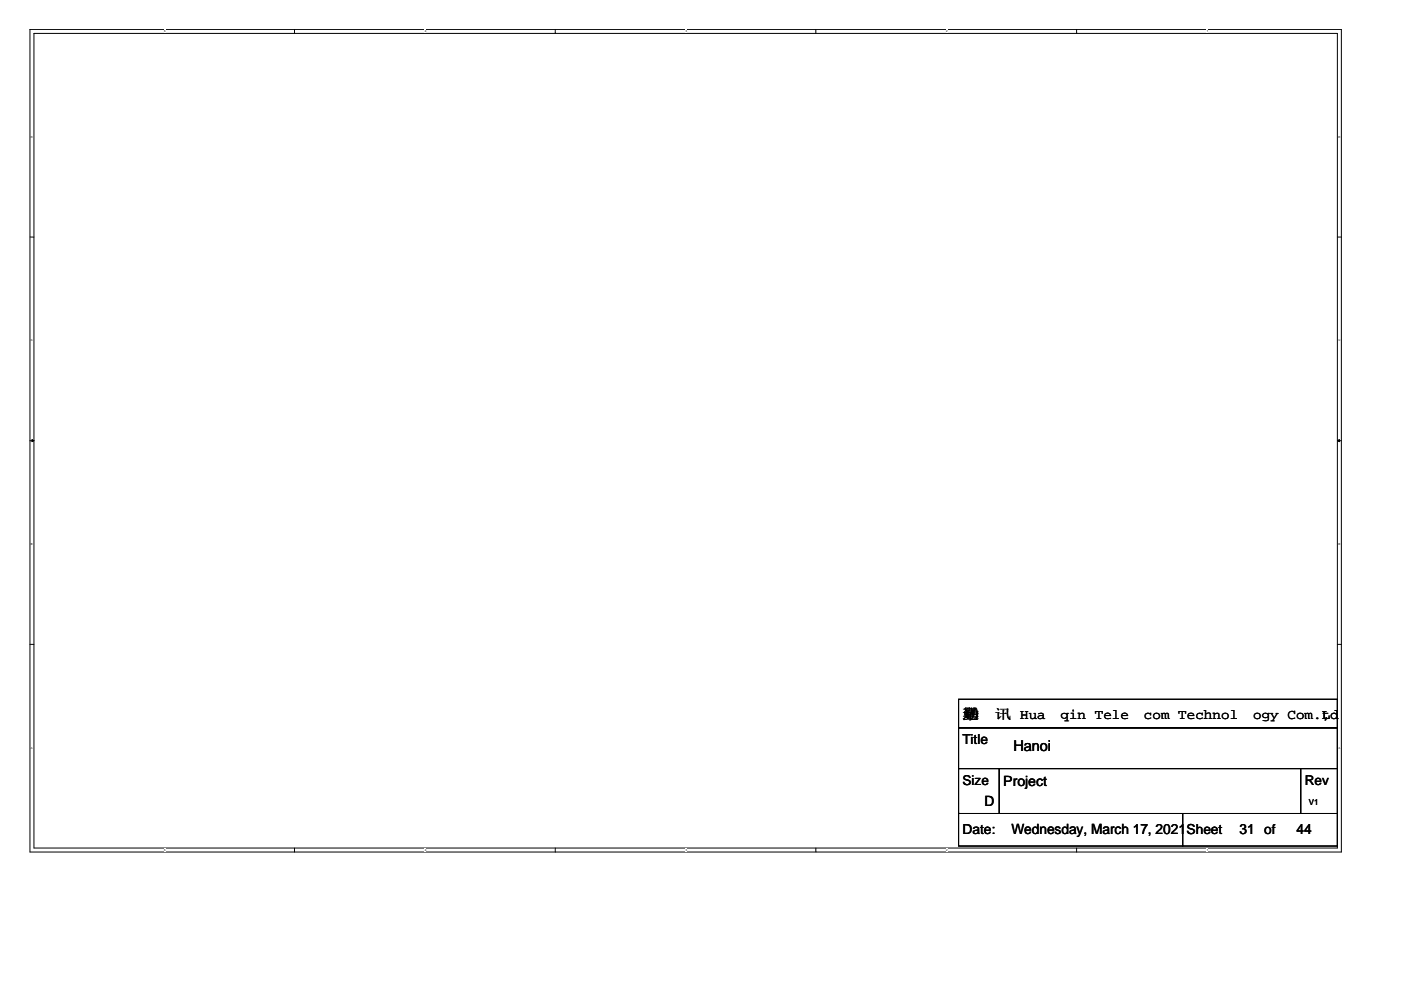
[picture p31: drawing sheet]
<svg xmlns="http://www.w3.org/2000/svg" width="297mm" height="210mm" viewBox="0 0 297 210" stroke-linecap="round" stroke-linejoin="round" font-family="sans-serif">
<defs><g id="words">
<text font-size="3.2" x="214.9" y="159.3">Hanoi</text>
<g font-size="3">
<text x="204.1" y="152.4">华</text>
<text x="204.1" y="152.4">勤</text>
<text x="204.1" y="152.4">通</text>
<text x="210.8" y="152.4">讯 Hua</text>
<text x="224.8" y="152.4">qin Tele</text>
<text x="242.5" y="152.4">com Technol</text>
<text x="265.7" y="152.4">ogy Com.,</text>
<text x="265.7" y="152.4">ogy Com.L</text>
<text x="265.7" y="152.4">ogy Com.td</text>
<text x="280.2" y="152.4">,</text>
<text x="280.2" y="152.4">L</text>
<text x="280.2" y="152.4">td</text>
<text x="212.7" y="166.6">Project</text>
<text x="208.7" y="170.9">D</text>
<text x="214.5" y="176.9">Wednesday, March 17, 2021</text>
<text x="262.8" y="176.9">31 of</text>
<text x="274.9" y="176.9">44</text>
</g>
<g font-size="2.9">
<text x="204.1" y="157.8">Title</text>
<text x="204.1" y="166.4">Size</text>
<text x="276.6" y="166.4">Rev</text>
<text x="204.1" y="176.8">Date:</text>
<text x="251.6" y="176.8">Sheet</text>
</g>
<text font-size="1.8" x="277.5" y="170.6">V1</text>
<g font-size=".6">
<text x="34.8" y="6.9">5</text>
<text x="90" y="6.9">4</text>
<text x="145.3" y="6.9">3</text>
<text x="200.6" y="6.9">2</text>
<text x="255.9" y="6.9">1</text>
<text x="6.6" y="29.2">D</text>
<text x="283.8" y="29.2">D</text>
<text x="6.6" y="72.4">C</text>
<text x="283.8" y="72.4">C</text>
<text x="6.6" y="115.6">B</text>
<text x="283.8" y="115.6">B</text>
<text x="6.6" y="158.8">A</text>
<text x="283.8" y="158.8">A</text>
<text x="34.8" y="180.4">5</text>
<text x="90" y="180.4">4</text>
<text x="145.3" y="180.4">3</text>
<text x="200.6" y="180.4">2</text>
<text x="255.9" y="180.4">1</text>
</g>
</g></defs>
<path d="M6.3 6.2h278.1v174.4l-278 .1zM7.2 7.1h276.3v172.7h-276.3z" fill="none" stroke="#000" stroke-width=".21"/>
<g fill="#fff">
<path d="M34.8 6.3h.3v.7h-.3z"/>
<path d="M34.8 179.9h.3v.7h-.3z"/>
</g>
<path d="M62.4 6.2v.9M62.4 179.8v.9" fill="none" stroke="#000" stroke-width=".21"/>
<g fill="#fff">
<path d="M90 6.3h.3v.7h-.3z"/>
<path d="M90 179.9h.3v.7h-.3z"/>
</g>
<path d="M117.7 6.2v.9M117.7 179.8v.9" fill="none" stroke="#000" stroke-width=".21"/>
<g fill="#fff">
<path d="M145.3 6.3h.3v.7h-.3z"/>
<path d="M145.3 179.9h.3v.7h-.3z"/>
</g>
<path d="M173 6.2v.9M173 179.8v.9" fill="none" stroke="#000" stroke-width=".21"/>
<g fill="#fff">
<path d="M200.6 6.3h.3v.7h-.3z"/>
<path d="M200.6 179.9h.3v.7h-.3z"/>
</g>
<path d="M228.3 6.2v.9M228.3 179.8v.9" fill="none" stroke="#000" stroke-width=".21"/>
<g fill="#fff">
<path d="M255.9 6.3h.3v.7h-.3z"/>
<path d="M255.9 179.9h.3v.7h-.3z"/>
<path d="M6.6 28.7h.3v.7h-.3z"/>
<path d="M283.8 28.7h.3v.7h-.3z"/>
<path d="M6.6 71.9h.3v.6h-.3z"/>
<path d="M283.8 71.9h.3v.6h-.3z"/>
</g>
<path d="M6.4 50.3h.8M283.6 50.3h.8" fill="none" stroke="#000" stroke-width=".21"/>
<g fill="#fff">
<path d="M6.6 115h.3v.7h-.3z"/>
<path d="M283.8 115h.3v.7h-.3z"/>
</g>
<path d="M6.4 93.4h.8M283.6 93.4h.8" fill="none" stroke="#000" stroke-width=".21"/>
<g fill="#000" stroke="#000" stroke-width=".21">
<path d="M6.8 93.2l.4 .2-.4 .3z" fill-rule="evenodd"/>
<path d="M283.5 93.4l.5-.2v.5z" fill-rule="evenodd"/>
</g>
<g fill="#fff">
<path d="M6.6 158.2h.3v.7h-.3z"/>
<path d="M283.8 158.2h.3v.7h-.3z"/>
</g>
<path d="M6.4 136.6h.8M283.6 136.6h.8M203.2 154.3h80.3v8.7h-80.3zM203.2 148.3h80.3v6h-80.3zM203.2 163h8.7v9.5h-8.7zM203.2 172.5h47.5v6.9h-47.5zM211.9 163h63.9v9.5h-63.9zM250.7 172.5h32.8v6.9h-32.8zM275.8 163h7.7v9.5h-7.7z" fill="none" stroke="#000" stroke-width=".21"/>
<use href="#words"/>
</svg>
